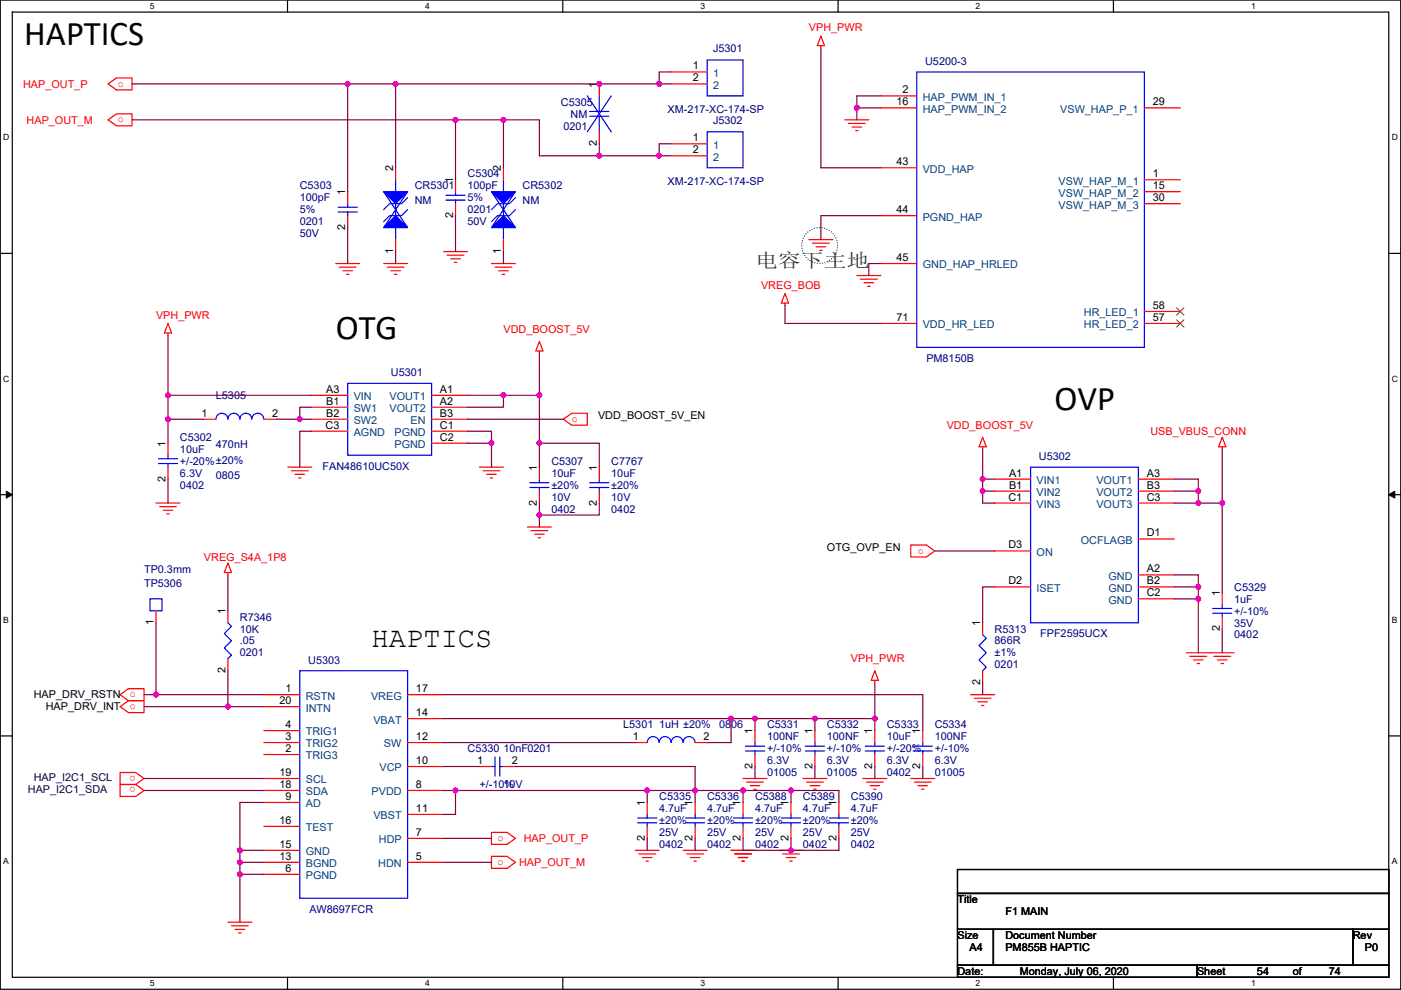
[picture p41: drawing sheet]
<svg xmlns="http://www.w3.org/2000/svg" width="297mm" height="210mm" viewBox="0 0 297 210" stroke-linecap="round" stroke-linejoin="round" font-family="sans-serif">
<defs><g id="words">
<g font-size="7.4">
<text x="5.1" y="9.6">HAPTICS</text>
<text x="71.2" y="71.8">OTG</text>
<text x="223.6" y="87">OVP</text>
</g>
<text font-size="6.1" x="78.8" y="137.2">HAPTICS</text>
<text font-size="4.1" fill="#008000" x="160.1" y="56.6">电容下主地</text>
<g font-size="2.3" fill="#000080">
<text x="151.2" y="11">J5301</text>
<text x="196.1" y="13.8">U5200-3</text>
<text x="118.9" y="22.4">C5305</text>
<text x="141.5" y="23.9">XM-217-XC-174-SP</text>
<text x="119.4" y="27.5">0201</text>
<text x="121" y="24.9">NM</text>
<text x="151.2" y="26.2">J5302</text>
<text x="63.6" y="40.2">C5303</text>
<text x="87.9" y="40.2">CR5301</text>
<text x="99.1" y="37.6">C5304</text>
<text x="99.1" y="40.2">100pF</text>
<text x="110.8" y="40.2">CR5302</text>
<text x="141.5" y="39.2">XM-217-XC-174-SP</text>
<text x="63.6" y="42.7">100pF</text>
<text x="63.6" y="47.8">0201</text>
<text x="63.6" y="45.3">5%</text>
<text x="87.9" y="43.2">NM</text>
<text x="99.1" y="45.3">0201</text>
<text x="99.1" y="47.8">50V</text>
<text x="99.1" y="42.7">5%</text>
<text x="110.8" y="43.2">NM</text>
<text x="63.6" y="50.3">50V</text>
<text x="196.4" y="76.8">PM8150B</text>
<text x="82.9" y="79.8">U5301</text>
<text x="45.8" y="84.6">L5305</text>
<text x="38.2" y="93.5">C5302</text>
<text x="45.8" y="95">470nH</text>
<text x="38.2" y="96.1">10uF</text>
<text x="38.2" y="101.1">6.3V</text>
<text x="38.2" y="98.6">+/-20%±20%</text>
<text x="45.8" y="101.6">0805</text>
<text x="68.4" y="99.6">FAN48610UC50X</text>
<text x="116.9" y="98.6">C5307</text>
<text x="116.9" y="101.1">10uF</text>
<text x="129.6" y="98.6">C7767</text>
<text x="129.6" y="101.1">10uF</text>
<text x="220.3" y="97.6">U5302</text>
<text x="38.2" y="103.7">0402</text>
<text x="116.9" y="106.2">10V</text>
<text x="116.9" y="103.7">±20%</text>
<text x="129.6" y="106.2">10V</text>
<text x="129.6" y="103.7">±20%</text>
<text x="116.9" y="108.8">0402</text>
<text x="129.6" y="108.8">0402</text>
<text x="30.5" y="124.5">TP5306</text>
<text x="30.5" y="121.5">TP0.3mm</text>
<text x="261.7" y="125.3">C5329</text>
<text x="50.9" y="131.6">R7346</text>
<text x="261.7" y="127.8">1uF</text>
<text x="261.7" y="130.3">+/-10%</text>
<text x="50.9" y="134.2">10K</text>
<text x="50.9" y="136.7">.05</text>
<text x="210.9" y="134.2">R5313</text>
<text x="210.9" y="136.7">866R</text>
<text x="220.5" y="135.2">FPF2595UCX</text>
<text x="261.7" y="135.4">0402</text>
<text x="261.7" y="132.9">35V</text>
<text x="50.9" y="139.2">0201</text>
<text x="65.3" y="140.8">U5303</text>
<text x="210.9" y="139.2">±1%</text>
<text x="210.9" y="141.8">0201</text>
<text x="132.1" y="154.5">L5301 1uH ±20%</text>
<text x="152.5" y="154.5">0806</text>
<text x="162.6" y="154.5">C5331</text>
<text x="175.3" y="154.5">C5332</text>
<text x="188" y="154.5">C5333</text>
<text x="198.2" y="154.5">C5334</text>
<text x="99.1" y="159.6">C5330 10nF0201</text>
<text x="162.6" y="157">100NF</text>
<text x="162.6" y="159.6">+/-10%</text>
<text x="175.3" y="157">100NF</text>
<text x="175.3" y="159.6">+/-10%</text>
<text x="188" y="157">10uF</text>
<text x="188" y="159.6">+/-20%</text>
<text x="198.2" y="157">100NF</text>
<text x="198.2" y="159.6">+/-10%</text>
<text x="101.7" y="167.2">+/-10%</text>
<text x="106.7" y="167.2">10V</text>
<text x="162.6" y="164.6">01005</text>
<text x="162.6" y="162.1">6.3V</text>
<text x="175.3" y="164.6">01005</text>
<text x="175.3" y="162.1">6.3V</text>
<text x="188" y="164.6">0402</text>
<text x="188" y="162.1">6.3V</text>
<text x="198.2" y="164.6">01005</text>
<text x="198.2" y="162.1">6.3V</text>
<text x="139.8" y="169.7">C5335</text>
<text x="139.8" y="172.3">4.7uF</text>
<text x="149.9" y="169.7">C5336</text>
<text x="149.9" y="172.3">4.7uF</text>
<text x="160.1" y="169.7">C5388</text>
<text x="160.1" y="172.3">4.7uF</text>
<text x="170.2" y="169.7">C5389</text>
<text x="170.2" y="172.3">4.7uF</text>
<text x="180.4" y="169.7">C5390</text>
<text x="180.4" y="172.3">4.7uF</text>
<text x="139.8" y="179.9">0402</text>
<text x="139.8" y="177.3">25V</text>
<text x="139.8" y="174.8">±20%</text>
<text x="149.9" y="179.9">0402</text>
<text x="149.9" y="177.3">25V</text>
<text x="149.9" y="174.8">±20%</text>
<text x="160.1" y="179.9">0402</text>
<text x="160.1" y="177.3">25V</text>
<text x="160.1" y="174.8">±20%</text>
<text x="170.2" y="179.9">0402</text>
<text x="170.2" y="177.3">25V</text>
<text x="170.2" y="174.8">±20%</text>
<text x="180.4" y="179.9">0402</text>
<text x="180.4" y="177.3">25V</text>
<text x="180.4" y="174.8">±20%</text>
<text x="65.6" y="193.6">AW8697FCR</text>
</g>
<g font-size="2.3" fill="#f00">
<text x="171.5" y="6.6">VPH_PWR</text>
<text x="4.9" y="18.6">HAP_OUT_P</text>
<text x="25" y="18.4">o</text>
<text x="5.6" y="26.2">HAP_OUT_M</text>
<text x="25" y="26">o</text>
<text x="161.4" y="61.3">VREG_BOB</text>
<text x="33.1" y="67.6">VPH_PWR</text>
<text x="106.7" y="70.7">VDD_BOOST_5V</text>
<text x="121.2" y="89.5">o</text>
<text x="200.7" y="91">VDD_BOOST_5V</text>
<text x="243.9" y="92.2">USB_VBUS_CONN</text>
<text x="43.2" y="118.9">VREG_S4A_1P8</text>
<text x="194.6" y="117.4">o</text>
<text x="180.4" y="140.5">VPH_PWR</text>
<text x="27.5" y="147.9">o</text>
<text x="27.5" y="150.4">o</text>
<text x="28.8" y="164.5" transform="rotate(180 28.8 164.5)">o</text>
<text x="28.8" y="167" transform="rotate(180 28.8 167)">o</text>
<text x="105.5" y="178.4">o</text>
<text x="111.1" y="178.6">HAP_OUT_P</text>
<text x="105.5" y="183.5">o</text>
<text x="110" y="183.7">HAP_OUT_M</text>
</g>
<g font-size="2.3">
<text x="146.9" y="14.7">1</text>
<text x="146.9" y="17.3">2</text>
<text x="126.5" y="18.6" transform="rotate(-90 126.5 18.6)">1</text>
<text x="190.1" y="22.4">16</text>
<text x="191.3" y="19.8">2</text>
<text x="244.4" y="22.4">29</text>
<text x="146.9" y="30">1</text>
<text x="126.5" y="31" transform="rotate(-90 126.5 31)">2</text>
<text x="146.9" y="32.5">2</text>
<text x="190.1" y="35.1">43</text>
<text x="73.2" y="41.4" transform="rotate(-90 73.2 41.4)">1</text>
<text x="83.4" y="36.3" transform="rotate(-90 83.4 36.3)">2</text>
<text x="96.1" y="38.9" transform="rotate(-90 96.1 38.9)">1</text>
<text x="106.2" y="36.3" transform="rotate(-90 106.2 36.3)">2</text>
<text x="244.4" y="37.6">1</text>
<text x="244.4" y="40.1">15</text>
<text x="96.1" y="46.3" transform="rotate(-90 96.1 46.3)">2</text>
<text x="190.1" y="45.2">44</text>
<text x="244.4" y="42.7">30</text>
<text x="73.2" y="48.8" transform="rotate(-90 73.2 48.8)">2</text>
<text x="83.4" y="53.9" transform="rotate(-90 83.4 53.9)">1</text>
<text x="106.2" y="53.9" transform="rotate(-90 106.2 53.9)">1</text>
<text x="190.1" y="55.4">45</text>
<text x="244.4" y="65.5">58</text>
<text x="190.1" y="68.1">71</text>
<text x="244.4" y="68.1">57</text>
<text x="69.1" y="83.3">A3</text>
<text x="93.3" y="83.3">A1</text>
<text x="42.7" y="88.4">1</text>
<text x="57.7" y="88.4">2</text>
<text x="69.1" y="85.9">B1</text>
<text x="69.1" y="88.4">B2</text>
<text x="93.3" y="88.4">B3</text>
<text x="93.3" y="85.9">A2</text>
<text x="126.8" y="88.9">VDD_BOOST_5V_EN</text>
<text x="35.1" y="94.8" transform="rotate(-90 35.1 94.8)">1</text>
<text x="69" y="90.9">C3</text>
<text x="93.3" y="90.9">C1</text>
<text x="93.3" y="93.5">C2</text>
<text x="113.8" y="99.8" transform="rotate(-90 113.8 99.8)">1</text>
<text x="126.5" y="99.8" transform="rotate(-90 126.5 99.8)">1</text>
<text x="213.9" y="101.1">A1</text>
<text x="243.1" y="101.1">A3</text>
<text x="35.1" y="102.2" transform="rotate(-90 35.1 102.2)">2</text>
<text x="113.8" y="107.2" transform="rotate(-90 113.8 107.2)">2</text>
<text x="126.5" y="107.2" transform="rotate(-90 126.5 107.2)">2</text>
<text x="213.8" y="106.2">C1</text>
<text x="213.9" y="103.6">B1</text>
<text x="243.1" y="103.6">B3</text>
<text x="243.1" y="106.2">C3</text>
<text x="243.1" y="113.8">D1</text>
<text x="175.3" y="116.9">OTG_OVP_EN</text>
<text x="213.8" y="116.3">D3</text>
<text x="213.8" y="124">D2</text>
<text x="243.1" y="121.4">A2</text>
<text x="243.1" y="124">B2</text>
<text x="47.8" y="130.3" transform="rotate(-90 47.8 130.3)">1</text>
<text x="243.1" y="126.5">C2</text>
<text x="258.6" y="126.5" transform="rotate(-90 258.6 126.5)">1</text>
<text x="32.6" y="132.6" transform="rotate(-90 32.6 132.6)">1</text>
<text x="207.8" y="132.9" transform="rotate(-90 207.8 132.9)">1</text>
<text x="258.6" y="133.9" transform="rotate(-90 258.6 133.9)">2</text>
<text x="47.8" y="142.8" transform="rotate(-90 47.8 142.8)">2</text>
<text x="7.2" y="148.1">HAP_DRV_RSTN</text>
<text x="59.2" y="149.4">20</text>
<text x="60.5" y="146.8">1</text>
<text x="88.2" y="146.8">17</text>
<text x="207.8" y="145.3" transform="rotate(-90 207.8 145.3)">2</text>
<text x="9.7" y="150.7">HAP_DRV_INT</text>
<text x="60.5" y="154.4">4</text>
<text x="88.2" y="151.9">14</text>
<text x="159.6" y="155.7" transform="rotate(-90 159.6 155.7)">1</text>
<text x="172.3" y="155.7" transform="rotate(-90 172.3 155.7)">1</text>
<text x="185" y="155.7" transform="rotate(-90 185 155.7)">1</text>
<text x="195.1" y="155.7" transform="rotate(-90 195.1 155.7)">1</text>
<text x="60.5" y="157">3</text>
<text x="60.5" y="159.5">2</text>
<text x="88.2" y="157">12</text>
<text x="134.2" y="157">1</text>
<text x="149.2" y="157">2</text>
<text x="59.2" y="164.6">19</text>
<text x="59.2" y="167.1">18</text>
<text x="88.2" y="162.1">10</text>
<text x="88.2" y="167.1">8</text>
<text x="101.2" y="162.1">1</text>
<text x="108.5" y="162.1">2</text>
<text x="159.6" y="163.1" transform="rotate(-90 159.6 163.1)">2</text>
<text x="172.3" y="163.1" transform="rotate(-90 172.3 163.1)">2</text>
<text x="185" y="163.1" transform="rotate(-90 185 163.1)">2</text>
<text x="195.1" y="163.1" transform="rotate(-90 195.1 163.1)">2</text>
<text x="60.5" y="169.7">9</text>
<text x="88.2" y="172.2">11</text>
<text x="136.7" y="171" transform="rotate(-90 136.7 171)">1</text>
<text x="146.9" y="171" transform="rotate(-90 146.9 171)">1</text>
<text x="157" y="171" transform="rotate(-90 157 171)">1</text>
<text x="167.2" y="171" transform="rotate(-90 167.2 171)">1</text>
<text x="177.3" y="171" transform="rotate(-90 177.3 171)">1</text>
<text x="59.2" y="174.8">16</text>
<text x="59.2" y="179.8">15</text>
<text x="88.2" y="177.3">7</text>
<text x="136.7" y="178.4" transform="rotate(-90 136.7 178.4)">2</text>
<text x="146.9" y="178.4" transform="rotate(-90 146.9 178.4)">2</text>
<text x="157" y="178.4" transform="rotate(-90 157 178.4)">2</text>
<text x="167.2" y="178.4" transform="rotate(-90 167.2 178.4)">2</text>
<text x="177.3" y="178.4" transform="rotate(-90 177.3 178.4)">2</text>
<text x="59.2" y="182.4">13</text>
<text x="60.5" y="184.9">6</text>
<text x="88.2" y="182.4">5</text>
<text x="203" y="191.6">Title</text>
<text x="213.2" y="194.1">F1 MAIN</text>
<text x="203" y="199.2">Size</text>
<text x="205.5" y="201.7">A4</text>
<text x="213.2" y="199.2">Document Number</text>
<text x="213.2" y="201.7">PM855B HAPTIC</text>
<text x="286.8" y="199.2">Rev</text>
<text x="289.4" y="201.7">P0</text>
<text x="203" y="206.8">Date:</text>
<text x="216.2" y="206.8">Monday, July 06, 2020</text>
<text x="253.8" y="206.8">Sheet</text>
<text x="266.5" y="206.8">54</text>
<text x="274.1" y="206.8">of</text>
<text x="281.7" y="206.8">74</text>
</g>
<g font-size="2.3" fill="#004080">
<text x="151.2" y="16.3">1</text>
<text x="151.2" y="18.8">2</text>
<text x="195.6" y="21.4">HAP_PWM_IN_1</text>
<text x="195.6" y="23.9">HAP_PWM_IN_2</text>
<text x="224.8" y="23.9">VSW_HAP_P_1</text>
<text x="151.2" y="31.5">1</text>
<text x="151.2" y="34.1">2</text>
<text x="195.6" y="36.6">VDD_HAP</text>
<text x="224.4" y="39.2">VSW_HAP_M_1</text>
<text x="224.4" y="41.7">VSW_HAP_M_2</text>
<text x="195.6" y="46.8">PGND_HAP</text>
<text x="224.4" y="44.2">VSW_HAP_M_3</text>
<text x="195.6" y="56.9">GND_HAP_HRLED</text>
<text x="195.6" y="69.6">VDD_HR_LED</text>
<text x="229.8" y="67.1">HR_LED_1</text>
<text x="229.8" y="69.6">HR_LED_2</text>
<text x="75" y="84.9">VIN</text>
<text x="75" y="87.4">SW1</text>
<text x="75" y="90">SW2</text>
<text x="82.6" y="84.9">VOUT1</text>
<text x="82.6" y="87.4">VOUT2</text>
<text x="87.1" y="90">EN</text>
<text x="75" y="92.5">AGND</text>
<text x="83.6" y="92.5">PGND</text>
<text x="83.6" y="95">PGND</text>
<text x="219.8" y="102.7">VIN1</text>
<text x="219.8" y="105.2">VIN2</text>
<text x="219.8" y="107.7">VIN3</text>
<text x="232.4" y="102.7">VOUT1</text>
<text x="232.4" y="105.2">VOUT2</text>
<text x="232.4" y="107.7">VOUT3</text>
<text x="219.8" y="117.9">ON</text>
<text x="229.2" y="115.4">OCFLAGB</text>
<text x="219.8" y="125.5">ISET</text>
<text x="235" y="123">GND</text>
<text x="235" y="125.5">GND</text>
<text x="235" y="128.1">GND</text>
<text x="64.8" y="148.4">RSTN</text>
<text x="78.7" y="148.4">VREG</text>
<text x="64.8" y="150.9">INTN</text>
<text x="64.8" y="156">TRIG1</text>
<text x="79.2" y="153.5">VBAT</text>
<text x="64.8" y="158.5">TRIG2</text>
<text x="64.8" y="161.1">TRIG3</text>
<text x="81.4" y="158.5">SW</text>
<text x="64.8" y="166.2">SCL</text>
<text x="80.5" y="163.6">VCP</text>
<text x="64.8" y="168.7">SDA</text>
<text x="64.8" y="171.2">AD</text>
<text x="78.8" y="168.7">PVDD</text>
<text x="79.2" y="173.8">VBST</text>
<text x="64.8" y="176.3">TEST</text>
<text x="80.3" y="178.9">HDP</text>
<text x="64.8" y="181.4">GND</text>
<text x="64.8" y="183.9">BGND</text>
<text x="80.2" y="183.9">HDN</text>
<text x="64.8" y="186.5">PGND</text>
</g>
<g font-size="2.3" fill="#000040">
<text x="7.2" y="165.7">HAP_I2C1_SCL</text>
<text x="5.9" y="168.2">HAP_I2C1_SDA</text>
</g>
<g font-size="1.8">
<text x="31.8" y="1.9">5</text>
<text x="90.1" y="1.9">4</text>
<text x="148.5" y="1.9">3</text>
<text x="206.9" y="1.9">2</text>
<text x="265.2" y="1.9">1</text>
<text x=".7" y="29.8">D</text>
<text x="295.1" y="29.8">D</text>
<text x=".7" y="81">C</text>
<text x="295.1" y="81">C</text>
<text x=".7" y="132.1">B</text>
<text x="295.1" y="132.1">B</text>
<text x=".7" y="183.3">A</text>
<text x="295.1" y="183.3">A</text>
<text x="31.8" y="209.2">5</text>
<text x="90.1" y="209.2">4</text>
<text x="148.5" y="209.2">3</text>
<text x="206.9" y="209.2">2</text>
<text x="265.2" y="209.2">1</text>
</g>
</g></defs>
<path d="M.1 0h296.9v209.8h-296.9zM2.6 2.6h291.8v204.7h-291.8z" fill="none" stroke="#000" stroke-width=".25"/>
<g fill="#fff">
<path d="M31.8 .3h1v2h-1z"/>
<path d="M31.8 207.5h1v2.1h-1z"/>
</g>
<path d="M61 0v2.6M61 207.3v2.5" fill="none" stroke="#000" stroke-width=".25"/>
<g fill="#fff">
<path d="M90.1 .3h1v2h-1z"/>
<path d="M90.1 207.5h1v2.1h-1z"/>
</g>
<path d="M119.3 0v2.6M119.3 207.3v2.5" fill="none" stroke="#000" stroke-width=".25"/>
<g fill="#fff">
<path d="M148.5 .3h1v2h-1z"/>
<path d="M148.5 207.5h1v2.1h-1z"/>
</g>
<path d="M177.7 0v2.6M177.7 207.3v2.5" fill="none" stroke="#000" stroke-width=".25"/>
<g fill="#fff">
<path d="M206.9 .3h1v2h-1z"/>
<path d="M206.9 207.5h1v2.1h-1z"/>
</g>
<path d="M236.1 0v2.6M236.1 207.3v2.5" fill="none" stroke="#000" stroke-width=".25"/>
<g fill="#fff">
<path d="M265.2 .3h1v2h-1z"/>
<path d="M265.2 207.5h1v2.1h-1z"/>
<path d="M.7 28.2h1.3v2h-1.3z"/>
<path d="M295.1 28.2h1.3v2h-1.3z"/>
<path d="M.7 79.3h1.3v2.1h-1.3z"/>
<path d="M295.1 79.3h1.3v2.1h-1.3z"/>
</g>
<path d="M.1 53.7h2.5M294.4 53.7h2.6" fill="none" stroke="#000" stroke-width=".25"/>
<g fill="#fff">
<path d="M.7 130.5h1.2v2h-1.2z"/>
<path d="M295.1 130.5h1.2v2h-1.2z"/>
</g>
<path d="M.1 104.9h2.5M294.4 104.9h2.6" fill="none" stroke="#000" stroke-width=".25"/>
<path d="M1.3 104.2l1.3 .7-1.3 .7zM294.4 104.9l1.3-.7v1.4z" fill="#000" stroke="#000" stroke-width=".21"/>
<g fill="#fff">
<path d="M.7 181.7h1.2v2h-1.2z"/>
<path d="M295.1 181.7h1.2v2h-1.2z"/>
</g>
<path d="M.1 156.1h2.5M294.4 156.1h2.6M203 184.4h91.4v5.1h-91.4zM203 189.5h91.4v7.6h-91.4zM203 197.1h7.6v7.6h-7.6zM210.6 197.1h76.2v7.6h-76.2zM286.8 197.1h7.6v7.6h-7.6zM203 204.7h50.8v2.6h-50.8zM253.8 204.7h40.6v2.6h-40.6z" fill="none" stroke="#000" stroke-width=".25"/>
<circle cx="173.8" cy="52.1" r="3.8" fill="none" stroke="#008000" stroke-width=".25" stroke-dasharray="0 .5"/>
<g fill="none" stroke="#f00" stroke-width=".25">
<path d="M22.9 17.8l1.8-1.3h3.3v2.6h-3.3zM127.1 17.8v2.5M142.3 15.3h7.6M142.3 17.8h7.6M174.1 7.6l.7 2.1h-1.5zM174.1 9.7v.5M22.9 25.4l1.8-1.2h3.3v2.5h-3.3zM83.9 35.6v2.5M96.6 38.1v2.6M106.7 35.6v2.5M127.1 28v2.5M142.3 30.5h7.6"/>
<path d="M142.3 33h7.6M179.1 25.4h5.1M179.9 26.2h3.5M180.7 26.9h2M181.4 27.7h.5M186.8 20.3h7.6M186.8 22.9h7.6M186.8 35.6h7.6M242.6 22.9h7.7M242.6 38.1h7.7M71.2 55.9h5.1M71.9 56.7h3.6"/>
<path d="M72.7 57.4h2M73.5 58.2h.5M73.7 40.7v2.5M73.7 45.7v2.6M81.3 55.9h5.1M82.1 56.7h3.6M82.9 57.4h2M83.6 58.2h.5M83.9 50.8v2.6M94 53.4h5.1M94.8 54.1h3.6M95.6 54.9h2"/>
<path d="M96.3 55.6h.5M96.6 43.2v2.5M104.2 55.9h5.1M105 56.7h3.5M105.7 57.4h2.1M106.5 58.2h.5M106.7 50.8v2.6M171.5 50.8h5.1M172.3 51.6h3.5M173 52.3h2.1M173.8 53.1h.5M181.7 58.4h5"/>
<path d="M182.4 59.2h3.6M183.2 60h2M186.8 45.7h7.6M186.8 55.9h7.6M242.6 40.7h7.7M242.6 43.2h7.7M35.6 68.6l.8 2h-1.5zM35.6 70.6v.5M114.4 72.4l.7 2h-1.5zM114.4 74.4v.6M166.4 62.3l.8 2h-1.5zM166.4 64.3v.5"/>
<path d="M184 60.7h.5M186.8 68.6h7.6M242.6 66.1h7.7M242.6 68.6h7.7M35.6 94v2.5M35.6 99.1v2.5M43.2 88.9h2.6M55.9 88.9h2.6M61 99.1h5.1M61.8 99.8h3.5M66.1 83.8h7.6M66.1 86.4h7.6"/>
<path d="M66.1 91.5h7.6M66.1 88.9h7.6M91.5 83.8h7.6M91.5 86.4h7.6M91.5 88.9h7.6M91.5 91.5h7.6M91.5 94h7.6M101.7 99.1h5M102.4 99.8h3.6M114.4 99.1v2.5M119.4 88.9l1.8-1.2h3.3v2.5h-3.3zM127.1 99.1v2.5"/>
<path d="M208.3 94.8v.5M208.3 92.7l.8 2.1h-1.5zM259.1 94.8v.5M259.1 92.7l.8 2.1h-1.5zM33.1 106.7h5.1M33.8 107.5h3.6M34.6 108.2h2M35.4 109h.5M48.3 119.4l.8 2h-1.5zM62.5 100.6h2.1M63.3 101.4h.5M103.2 100.6h2"/>
<path d="M103.9 101.4h.6M111.8 111.8h5.1M112.6 112.5h3.5M113.3 113.3h2.1M114.1 114.1h.5M114.4 104.2v2.5M127.1 104.2v2.5M193.1 115.6h3.3l1.8 1.3-1.8 1.2h-3.3zM210.9 101.6h7.6M210.9 104.2h7.6M210.9 116.9h7.6M210.9 106.7h7.6"/>
<path d="M241.4 101.6h7.6M241.4 104.2h7.6M241.4 114.3h7.6M241.4 106.7h7.6M33.1 129.6v2.5M48.3 129.6v2.5M48.3 139.7v2.6M48.3 121.4v.5M208.3 132.1v2.5M210.9 124.5h7.6M241.4 121.9h7.6M241.4 124.5h7.6"/>
<path d="M241.4 127h7.6M251.5 138.5h10.2M252.3 139.2h3.5M253 140h2.1M257.4 139.2h3.5M258.1 140h2.1M259.1 125.8v2.5M259.1 130.8v2.6M25.5 147.3l1.7-1.2h3.3v2.5h-3.3zM25.5 149.9l1.7-1.3h3.3v2.6h-3.3zM55.9 147.3h7.7M55.9 149.9h7.7"/>
<path d="M55.9 155h7.7M55.9 157.5h7.7M86.4 147.3h7.6M86.4 152.4h7.6M86.4 157.5h7.6M134.7 157.5h2.5M147.4 157.5h2.5M160.1 155v2.5M172.8 155v2.5M185.5 144.3v.5M185.5 142.3l.7 2h-1.5zM185.5 155v2.5"/>
<path d="M195.6 155v2.5M205.8 147.3h5.1M206.6 148.1h3.5M207.3 148.9h2.1M208.1 149.6h.5M208.3 142.3v2.5M253.8 140.7h.5M258.9 140.7h.5M25.5 163.9h3.3l1.7 1.2-1.7 1.3h-3.3zM25.5 166.4h3.3l1.7 1.3-1.7 1.2h-3.3zM55.9 160h7.7M55.9 165.1h7.7"/>
<path d="M55.9 167.7h7.7M55.9 170.2h7.7M55.9 175.3h7.7M86.4 162.6h7.6M86.4 167.7h7.6M86.4 172.7h7.6M86.4 177.8h7.6M101.7 162.6h2.5M104.2 176.6h3.3l1.8 1.2-1.8 1.3h-3.3zM106.7 162.6h2.6M137.2 170.2v2.5M137.2 175.3v2.5"/>
<path d="M147.4 170.2v2.5M147.4 175.3v2.5M157.5 165.1h5.1M157.5 170.2v2.5M157.5 175.3v2.5M158.3 165.9h3.6M159.1 166.6h2M159.8 167.4h.5M160.1 160v2.6M167.7 170.2v2.5M167.7 175.3v2.5M170.2 165.1h5.1"/>
<path d="M171 165.9h3.6M171.8 166.6h2M172.5 167.4h.5M172.8 160v2.6M177.9 170.2v2.5M177.9 175.3v2.5M182.9 165.1h5.1M183.7 165.9h3.6M184.5 166.6h2M185.2 167.4h.5M185.5 160v2.6M193.1 165.1h5.1"/>
<path d="M193.9 165.9h3.5M194.6 166.6h2.1M195.4 167.4h.5M195.6 160v2.6M48.3 195.6h5.1M49.1 196.4h3.5M49.8 197.1h2.1M50.6 197.9h.5M55.9 180.4h7.7M55.9 182.9h7.7M55.9 185.4h7.7M86.4 182.9h7.6"/>
<path d="M104.2 181.6h3.3l1.8 1.3-1.8 1.3h-3.3zM134.7 180.4h5.1M135.4 181.1h3.6M136.2 181.9h2M137 182.6h.5M144.8 180.4h5.1M145.6 181.1h3.6M146.4 181.9h2M147.1 182.6h.5M155 180.4h5.1M155.8 181.1h3.5M156.5 181.9h2.1"/>
<path d="M157.3 182.6h.5M165.2 180.4h5M165.9 181.1h3.6M166.7 181.9h2M167.4 182.6h.6"/>
</g>
<g fill="none" stroke="#00f" stroke-width=".25">
<path d="M149.9 12.7h7.6v7.6h-7.6zM194.4 15.3h48.2v58.4h-48.2zM83.9 38.1v2.6M106.7 38.1v2.6M124.5 20.3l5.1 7.7M125 23.6h4.1M125 24.7h4.1M127.1 20.3v3.3M127.1 24.7v3.3M129.6 20.3l-5.1 7.7M149.9 28h7.6v7.6h-7.6zM71.7 44h4.1"/>
<path d="M71.7 45h4.1M73.7 43.2v.8M73.7 45v.7M81.3 40.7l5.1 7.6M83.9 48.3v2.5M83.9 43.2v2.5M86.4 41.9l-1.2 1.3h-2.6l-1.3 1.3M86.4 44.5l-1.2 1.2h-2.6l-1.3 1.3M86.4 40.7l-5.1 7.6M94.5 41.4h4.1M94.5 42.4h4.1M96.6 40.7v.7"/>
<path d="M96.6 42.4v.8M104.2 40.7l5.1 7.6M106.7 48.3v2.5M106.7 43.2v2.5M109.3 40.7l-5.1 7.6M109.3 41.9l-1.3 1.3h-2.5l-1.3 1.3M109.3 44.5l-1.3 1.2h-2.5l-1.3 1.3M33.6 97.3h4.1M33.6 98.3h4.1M35.6 96.5v.8M35.6 98.3v.8M48.3 88.9a1.26 1.26 0 0 0-1.3-1.2 1.26 1.26 0 0 0-1.2 1.2"/>
<path d="M50.8 88.9a1.26 1.26 0 0 0-1.2-1.2 1.26 1.26 0 0 0-1.3 1.2M55.9 88.9a1.27 1.27 0 0 0-1.3-1.2 1.27 1.27 0 0 0-1.2 1.2 1.26 1.26 0 0 0-1.3-1.2 1.26 1.26 0 0 0-1.2 1.2M73.7 81.3h17.8v15.2h-17.8zM218.5 99.1h22.9v33h-22.9zM112.3 102.4h4.1M112.3 103.4h4.1M114.4 101.6v.8M114.4 103.4v.8M125 102.4h4.1M125 103.4h4.1M127.1 101.6v.8M127.1 103.4v.8"/>
<path d="M31.8 127h2.6v2.6h-2.6zM48.3 132.1l.8 .8-1.5 1.5 1.5 1.5-1.5 1.5 1.5 1.6-.8 .7M208.3 134.6l.8 .8-1.5 1.5 1.5 1.6-1.5 1.5 1.5 1.5-.8 .8M257.1 129.1h4.1M257.1 130.1h4.1M259.1 128.3v.8M259.1 130.1v.7M63.6 142.3h22.8v48.2h-22.8zM137.2 157.5a1.26 1.26 0 0 1 1.3-1.3 1.26 1.26 0 0 1 1.2 1.3M139.8 157.5a1.26 1.26 0 0 1 1.2-1.3 1.26 1.26 0 0 1 1.3 1.3M142.3 157.5a1.26 1.26 0 0 1 1.3-1.3 1.26 1.26 0 0 1 1.2 1.3M144.8 157.5a1.26 1.26 0 0 1 1.3-1.3 1.26 1.26 0 0 1 1.3 1.3"/>
<path d="M158 158.3h4.1M158 159.3h4.1M160.1 157.5v.8M160.1 159.3v.7M170.7 158.3h4.1M170.7 159.3h4.1M172.8 157.5v.8M172.8 159.3v.7M183.4 158.3h4.1M183.4 159.3h4.1M185.5 157.5v.8M185.5 159.3v.7"/>
<path d="M193.6 158.3h4.1M193.6 159.3h4.1M195.6 157.5v.8M195.6 159.3v.7M104.2 162.6h.8M105 160.5v4.1M106 160.5v4.1M106 162.6h.7M135.2 173.5h4.1M135.2 174.5h4.1M137.2 172.7v.8M137.2 174.5v.8"/>
<path d="M145.3 173.5h4.1M145.3 174.5h4.1M147.4 172.7v.8M147.4 174.5v.8M155.5 173.5h4.1M155.5 174.5h4.1M157.5 172.7v.8M157.5 174.5v.8M165.7 173.5h4M165.7 174.5h4M167.7 172.7v.8M167.7 174.5v.8"/>
<path d="M175.8 173.5h4.1M175.8 174.5h4.1M177.9 172.7v.8M177.9 174.5v.8"/>
</g>
<path d="M249.5 65.3l1.5 1.5M249.5 67.8l1.5 1.6M251 65.3l-1.5 1.5M251 67.8l-1.5 1.6" fill="none" stroke="#804000" stroke-width=".21"/>
<g fill="#00f" stroke="#00f" stroke-width=".25">
<path d="M83.9 45.7l2.5 2.6h-5.1z" fill-rule="evenodd"/>
<path d="M81.3 40.7h5.1l-2.5 2.5z" fill-rule="evenodd"/>
<path d="M106.7 45.7l2.6 2.6h-5.1z" fill-rule="evenodd"/>
<path d="M104.2 40.7h5.1l-2.6 2.5z" fill-rule="evenodd"/>
</g>
<g fill="none" stroke="#800040" stroke-width=".25">
<path d="M28 17.8h45.7M73.7 17.8v22.9M73.7 17.8h10.2M83.9 17.8h55.9M83.9 17.8v17.8M139.8 17.8h2.5M142.3 15.3h-2.5v2.5M174.1 10.2v25.4h12.7M28 25.4h68.6M96.6 25.4h10.1M96.6 25.4v12.7M106.7 25.4v10.2"/>
<path d="M106.7 25.4h7.7v7.6h12.7M127.1 33h12.7M127.1 30.5v2.5M139.8 33h2.5M142.3 30.5h-2.5v2.5M181.7 22.9h5.1M181.7 22.9v2.5M186.8 20.3h-5.1v2.6M73.7 48.3v7.6M83.9 53.4v2.5M96.6 45.7v7.7M106.7 53.4v2.5"/>
<path d="M186.8 55.9h-2.6v2.5M186.8 45.7h-12.7v5.1M35.6 71.1v12.7M114.4 75v8.8M166.4 64.8v3.8h20.4M35.6 88.9h7.6M35.6 83.8h30.5M35.6 83.8v5.1M35.6 88.9v5.1M58.5 88.9h5.1M66.1 86.4h-2.5v2.5h2.5M66.1 91.5h-2.5v7.6"/>
<path d="M99.1 83.8h7.6M99.1 91.5h5.1v2.5M99.1 94h5.1v5.1M99.1 88.9h20.3M114.4 83.8v10.2M114.4 83.8h-7.7v2.6h-7.6M114.4 94h12.7v5.1M114.4 94v5.1M208.3 95.3v6.3M259.1 95.3v11.4M35.6 101.6v5.1M114.4 106.7v2.5"/>
<path d="M127.1 106.7v2.5h-12.7v2.6M198.2 116.9h12.7M208.3 101.6v2.6M208.3 104.2v2.5h2.6M208.3 101.6h2.6M208.3 104.2h2.6M249 104.2h5.1v2.5M249 101.6h5.1v2.6M249 106.7h5.1M254.1 106.7h5M259.1 106.7v19.1M33.1 132.1v15.2"/>
<path d="M48.3 121.9v7.7M210.9 124.5h-2.6v7.6M249 124.5h5.1v2.5h-5.1M249 121.9h5.1v2.6M254.1 127v11.5M259.1 133.4v5.1M30.5 149.9h17.8M30.5 147.3h2.6M33.1 147.3h22.8M48.3 149.9h7.6M48.3 142.3v7.6M94 147.3h101.6v7.7"/>
<path d="M94 152.4h61M94 157.5h40.7M155 152.4h5.1M155 152.4v5.1h-5.1M160.1 152.4v2.6M160.1 152.4h12.7M172.8 152.4h12.7M172.8 152.4v2.6M185.5 144.8v7.6M185.5 152.4v2.6M208.3 144.8v2.5M30.5 165.1h25.4"/>
<path d="M30.5 167.7h25.4M55.9 170.2h-5v10.2M94 177.8h10.2M94 167.7h2.6M94 162.6h7.7M96.6 167.7v5h-2.6M96.6 167.7h40.6M109.3 162.6h38.1v5.1M137.2 177.8v2.6M137.2 167.7h10.2M137.2 167.7v2.5M147.4 177.8v2.6"/>
<path d="M147.4 167.7h10.1M147.4 167.7v2.5M157.5 177.8v2.6h10.2M157.5 167.7h10.2M157.5 167.7v2.5M160.1 162.6v2.5M167.7 177.8v2.6M167.7 170.2v-2.5h10.2v2.5M172.8 162.6v2.5M177.9 177.8v2.6h-10.2M185.5 162.6v2.5M195.6 162.6v2.5"/>
<path d="M50.9 180.4h5M50.9 180.4v2.5M50.9 182.9h5M50.9 182.9v2.5M50.9 185.4h5M50.9 185.4v10.2M94 182.9h10.2"/>
</g>
<g fill="#f0f" stroke="#f0f" stroke-width=".25">
<circle cx="181.7" cy="22.9" r=".5"/>
<circle cx="83.9" cy="17.8" r=".5"/>
<circle cx="73.7" cy="17.8" r=".5"/>
<circle cx="127" cy="17.8" r=".5"/>
<circle cx="96.6" cy="25.4" r=".5"/>
<circle cx="106.7" cy="25.4" r=".5"/>
<circle cx="139.7" cy="17.8" r=".5"/>
<circle cx="127" cy="33" r=".5"/>
<circle cx="139.7" cy="33" r=".5"/>
<circle cx="33.1" cy="147.3" r=".5"/>
<circle cx="48.3" cy="149.9" r=".5"/>
<circle cx="155" cy="152.4" r=".5"/>
<circle cx="160.1" cy="152.4" r=".5"/>
<circle cx="185.5" cy="152.4" r=".5"/>
<circle cx="172.8" cy="152.4" r=".5"/>
<circle cx="137.2" cy="167.6" r=".5"/>
<circle cx="96.6" cy="167.6" r=".5"/>
<circle cx="147.4" cy="167.6" r=".5"/>
<circle cx="157.5" cy="167.6" r=".5"/>
<circle cx="167.7" cy="167.6" r=".5"/>
<circle cx="167.7" cy="180.3" r=".5"/>
<circle cx="50.8" cy="180.3" r=".5"/>
<circle cx="50.8" cy="182.9" r=".5"/>
<circle cx="50.8" cy="185.4" r=".5"/>
<circle cx="114.3" cy="109.2" r=".5"/>
<circle cx="208.3" cy="101.6" r=".5"/>
<circle cx="208.3" cy="104.1" r=".5"/>
<circle cx="254" cy="104.1" r=".5"/>
<circle cx="254" cy="106.7" r=".5"/>
<circle cx="259.1" cy="106.7" r=".5"/>
<circle cx="254" cy="124.5" r=".5"/>
<circle cx="254" cy="127" r=".5"/>
<circle cx="114.3" cy="94" r=".5"/>
<circle cx="106.7" cy="83.8" r=".5"/>
<circle cx="114.3" cy="83.8" r=".5"/>
<circle cx="35.6" cy="83.8" r=".5"/>
<circle cx="63.5" cy="88.9" r=".5"/>
<circle cx="35.6" cy="88.9" r=".5"/>
<circle cx="104.2" cy="94" r=".5"/>
</g>
<use href="#words"/>
</svg>
